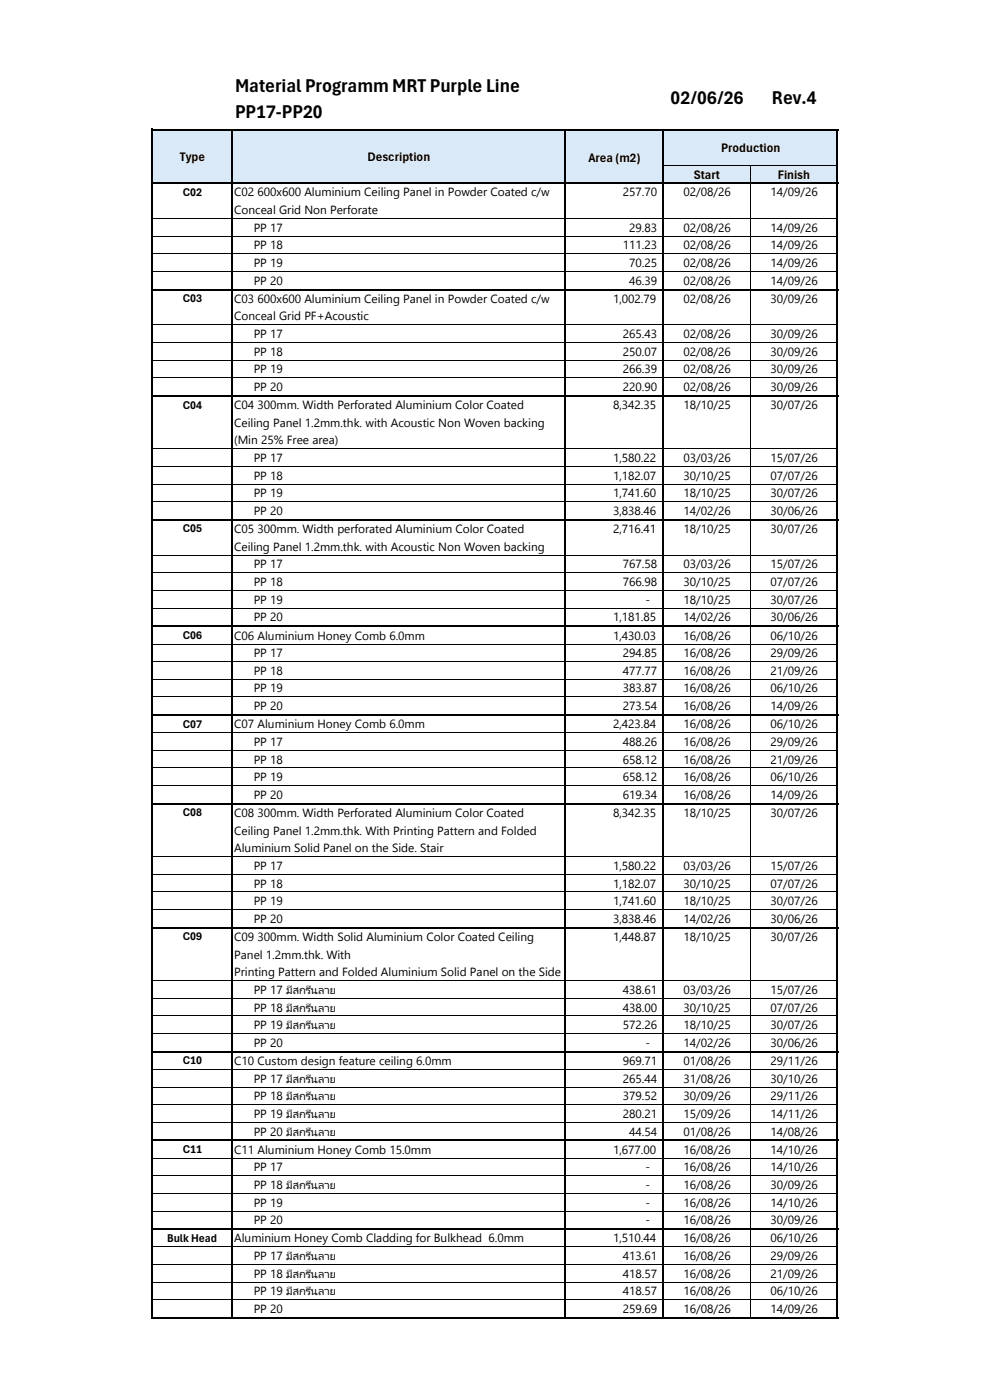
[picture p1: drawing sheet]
<svg xmlns="http://www.w3.org/2000/svg" width="297mm" height="420mm" viewBox="0 0 297 420" stroke-linecap="round" stroke-linejoin="round" font-family="sans-serif">
<defs><g id="words">
<g font-size="5.8">
<text x="70.5" y="27.6">Material Programm MRT Purple Line</text>
<text x="70.5" y="35.5">PP17-PP20</text>
<text x="201.2" y="31.2">02/06/26</text>
<text x="231.6" y="31.2">Rev.4</text>
</g>
<g font-size="3.9">
<text x="216.4" y="45.5">Production</text>
<text x="54" y="48.3">Type</text>
<text x="110.3" y="48.3">Description</text>
<text x="176.5" y="48.6">Area (m2)</text>
<text x="208.2" y="53.7">Start</text>
<text x="233.4" y="53.7">Finish</text>
</g>
<g font-size="3.6">
<text x="54.8" y="58.8">C02</text>
<text x="70.3" y="59">C02 600x600 Aluminium Ceiling Panel in Powder Coated c/w</text>
<text x="186.9" y="59">257.70</text>
<text x="205.1" y="59">02/08/26</text>
<text x="231.2" y="59">14/09/26</text>
<text x="70.3" y="64.3">Conceal Grid Non Perforate</text>
<text x="76.1" y="69.6">PP 17</text>
<text x="188.8" y="69.6">29.83</text>
<text x="205.1" y="69.6">02/08/26</text>
<text x="231.2" y="69.6">14/09/26</text>
<text x="76.1" y="74.8">PP 18</text>
<text x="186.9" y="74.8">111.23</text>
<text x="205.1" y="74.8">02/08/26</text>
<text x="231.2" y="74.8">14/09/26</text>
<text x="76.1" y="80.1">PP 19</text>
<text x="188.8" y="80.1">70.25</text>
<text x="205.1" y="80.1">02/08/26</text>
<text x="231.2" y="80.1">14/09/26</text>
<text x="76.1" y="85.4">PP 20</text>
<text x="188.8" y="85.4">46.39</text>
<text x="205.1" y="85.4">02/08/26</text>
<text x="231.2" y="85.4">14/09/26</text>
<text x="54.8" y="90.7">C03</text>
<text x="70.3" y="90.9">C03 600x600 Aluminium Ceiling Panel in Powder Coated c/w</text>
<text x="183.9" y="90.9">1,002.79</text>
<text x="205.1" y="90.9">02/08/26</text>
<text x="231.2" y="90.9">30/09/26</text>
<text x="70.3" y="96.2">Conceal Grid PF+Acoustic</text>
<text x="76.1" y="101.5">PP 17</text>
<text x="186.9" y="101.5">265.43</text>
<text x="205.1" y="101.5">02/08/26</text>
<text x="231.2" y="101.5">30/09/26</text>
<text x="76.1" y="106.8">PP 18</text>
<text x="186.9" y="106.8">250.07</text>
<text x="205.1" y="106.8">02/08/26</text>
<text x="231.2" y="106.8">30/09/26</text>
<text x="76.1" y="112.1">PP 19</text>
<text x="186.9" y="112.1">266.39</text>
<text x="205.1" y="112.1">02/08/26</text>
<text x="231.2" y="112.1">30/09/26</text>
<text x="76.1" y="117.3">PP 20</text>
<text x="186.9" y="117.3">220.90</text>
<text x="205.1" y="117.3">02/08/26</text>
<text x="231.2" y="117.3">30/09/26</text>
<text x="54.8" y="122.6">C04</text>
<text x="70.3" y="122.8">C04 300mm. Width Perforated Aluminium Color Coated</text>
<text x="183.9" y="122.8">8,342.35</text>
<text x="205.1" y="122.8">18/10/25</text>
<text x="231.2" y="122.8">30/07/26</text>
<text x="70.3" y="128.1">Ceiling Panel 1.2mm.thk. with Acoustic Non Woven backing</text>
<text x="70.3" y="133.4">(Min 25% Free area)</text>
<text x="76.1" y="138.7">PP 17</text>
<text x="76.1" y="144">PP 18</text>
<text x="183.9" y="138.7">1,580.22</text>
<text x="183.9" y="144">1,182.07</text>
<text x="205.1" y="138.7">03/03/26</text>
<text x="205.1" y="144">30/10/25</text>
<text x="231.2" y="138.7">15/07/26</text>
<text x="231.2" y="144">07/07/26</text>
<text x="76.1" y="149.3">PP 19</text>
<text x="183.9" y="149.3">1,741.60</text>
<text x="205.1" y="149.3">18/10/25</text>
<text x="231.2" y="149.3">30/07/26</text>
<text x="76.1" y="154.6">PP 20</text>
<text x="183.9" y="154.6">3,838.46</text>
<text x="205.1" y="154.6">14/02/26</text>
<text x="231.2" y="154.6">30/06/26</text>
<text x="54.8" y="159.8">C05</text>
<text x="70.3" y="160">C05 300mm. Width perforated Aluminium Color Coated</text>
<text x="183.9" y="160">2,716.41</text>
<text x="205.1" y="160">18/10/25</text>
<text x="231.2" y="160">30/07/26</text>
<text x="70.3" y="165.3">Ceiling Panel 1.2mm.thk. with Acoustic Non Woven backing</text>
<text x="76.1" y="170.6">PP 17</text>
<text x="186.9" y="170.6">767.58</text>
<text x="205.1" y="170.6">03/03/26</text>
<text x="231.2" y="170.6">15/07/26</text>
<text x="76.1" y="175.9">PP 18</text>
<text x="186.9" y="175.9">766.98</text>
<text x="205.1" y="175.9">30/10/25</text>
<text x="231.2" y="175.9">07/07/26</text>
<text x="76.1" y="181.2">PP 19</text>
<text x="193.7" y="181.2">-</text>
<text x="205.1" y="181.2">18/10/25</text>
<text x="231.2" y="181.2">30/07/26</text>
<text x="54.8" y="191.7">C06</text>
<text x="70.3" y="191.9">C06 Aluminium Honey Comb 6.0mm</text>
<text x="76.1" y="186.5">PP 20</text>
<text x="183.9" y="191.9">1,430.03</text>
<text x="183.9" y="186.5">1,181.85</text>
<text x="205.1" y="191.9">16/08/26</text>
<text x="205.1" y="186.5">14/02/26</text>
<text x="231.2" y="191.9">06/10/26</text>
<text x="231.2" y="186.5">30/06/26</text>
<text x="76.1" y="197.2">PP 17</text>
<text x="186.9" y="197.2">294.85</text>
<text x="205.1" y="197.2">16/08/26</text>
<text x="231.2" y="197.2">29/09/26</text>
<text x="76.1" y="202.5">PP 18</text>
<text x="186.9" y="202.5">477.77</text>
<text x="205.1" y="202.5">16/08/26</text>
<text x="231.2" y="202.5">21/09/26</text>
<text x="76.1" y="207.8">PP 19</text>
<text x="186.9" y="207.8">383.87</text>
<text x="205.1" y="207.8">16/08/26</text>
<text x="231.2" y="207.8">06/10/26</text>
<text x="76.1" y="213.1">PP 20</text>
<text x="186.9" y="213.1">273.54</text>
<text x="205.1" y="213.1">16/08/26</text>
<text x="231.2" y="213.1">14/09/26</text>
<text x="54.8" y="218.4">C07</text>
<text x="70.3" y="218.6">C07 Aluminium Honey Comb 6.0mm</text>
<text x="183.9" y="218.6">2,423.84</text>
<text x="205.1" y="218.6">16/08/26</text>
<text x="231.2" y="218.6">06/10/26</text>
<text x="76.1" y="223.9">PP 17</text>
<text x="186.9" y="223.9">488.26</text>
<text x="205.1" y="223.9">16/08/26</text>
<text x="231.2" y="223.9">29/09/26</text>
<text x="76.1" y="229.2">PP 18</text>
<text x="186.9" y="229.2">658.12</text>
<text x="205.1" y="229.2">16/08/26</text>
<text x="231.2" y="229.2">21/09/26</text>
<text x="76.1" y="234.4">PP 19</text>
<text x="76.1" y="239.7">PP 20</text>
<text x="186.9" y="234.4">658.12</text>
<text x="186.9" y="239.7">619.34</text>
<text x="205.1" y="234.4">16/08/26</text>
<text x="205.1" y="239.7">16/08/26</text>
<text x="231.2" y="234.4">06/10/26</text>
<text x="231.2" y="239.7">14/09/26</text>
<text x="54.8" y="245">C08</text>
<text x="70.3" y="245.2">C08 300mm. Width Perforated Aluminium Color Coated</text>
<text x="183.9" y="245.2">8,342.35</text>
<text x="205.1" y="245.2">18/10/25</text>
<text x="231.2" y="245.2">30/07/26</text>
<text x="70.3" y="250.5">Ceiling Panel 1.2mm.thk. With Printing Pattern and Folded</text>
<text x="70.3" y="255.8">Aluminium Solid Panel on the Side. Stair</text>
<text x="76.1" y="261.1">PP 17</text>
<text x="183.9" y="261.1">1,580.22</text>
<text x="205.1" y="261.1">03/03/26</text>
<text x="231.2" y="261.1">15/07/26</text>
<text x="76.1" y="266.4">PP 18</text>
<text x="183.9" y="266.4">1,182.07</text>
<text x="205.1" y="266.4">30/10/25</text>
<text x="231.2" y="266.4">07/07/26</text>
<text x="76.1" y="271.7">PP 19</text>
<text x="183.9" y="271.7">1,741.60</text>
<text x="205.1" y="271.7">18/10/25</text>
<text x="231.2" y="271.7">30/07/26</text>
<text x="76.1" y="276.9">PP 20</text>
<text x="183.9" y="276.9">3,838.46</text>
<text x="205.1" y="276.9">14/02/26</text>
<text x="231.2" y="276.9">30/06/26</text>
<text x="54.8" y="282.2">C09</text>
<text x="70.3" y="282.4">C09 300mm. Width Solid Aluminium Color Coated Ceiling</text>
<text x="70.3" y="287.7">Panel 1.2mm.thk. With</text>
<text x="183.9" y="282.4">1,448.87</text>
<text x="205.1" y="282.4">18/10/25</text>
<text x="231.2" y="282.4">30/07/26</text>
<text x="70.3" y="293">Printing Pattern and Folded Aluminium Solid Panel on the Side</text>
<text x="76.1" y="298.3">PP 17 มี</text>
<text x="87.8" y="298.3">สกรี</text>
<text x="93.3" y="298.3">นลาย</text>
<text x="186.9" y="298.3">438.61</text>
<text x="205.1" y="298.3">03/03/26</text>
<text x="231.2" y="298.3">15/07/26</text>
<text x="76.1" y="303.6">PP 18 มี</text>
<text x="87.8" y="303.6">สกรี</text>
<text x="93.3" y="303.6">นลาย</text>
<text x="186.9" y="303.6">438.00</text>
<text x="205.1" y="303.6">30/10/25</text>
<text x="231.2" y="303.6">07/07/26</text>
<text x="76.1" y="308.9">PP 19 มี</text>
<text x="87.8" y="308.9">สกรี</text>
<text x="93.3" y="308.9">นลาย</text>
<text x="186.9" y="308.9">572.26</text>
<text x="205.1" y="308.9">18/10/25</text>
<text x="231.2" y="308.9">30/07/26</text>
<text x="76.1" y="314.2">PP 20</text>
<text x="193.7" y="314.2">-</text>
<text x="205.1" y="314.2">14/02/26</text>
<text x="231.2" y="314.2">30/06/26</text>
<text x="54.8" y="319.4">C10</text>
<text x="70.3" y="319.6">C10 Custom design feature ceiling 6.0mm</text>
<text x="186.9" y="319.6">969.71</text>
<text x="205.1" y="319.6">01/08/26</text>
<text x="231.2" y="319.6">29/11/26</text>
<text x="76.1" y="324.9">PP 17 มี</text>
<text x="87.8" y="324.9">สกรี</text>
<text x="93.3" y="324.9">นลาย</text>
<text x="186.9" y="324.9">265.44</text>
<text x="205.1" y="324.9">31/08/26</text>
<text x="231.2" y="324.9">30/10/26</text>
<text x="76.1" y="330.2">PP 18 มี</text>
<text x="76.1" y="335.5">PP 19 มี</text>
<text x="87.8" y="330.2">สกรี</text>
<text x="87.8" y="335.5">สกรี</text>
<text x="93.3" y="330.2">นลาย</text>
<text x="93.3" y="335.5">นลาย</text>
<text x="186.9" y="330.2">379.52</text>
<text x="186.9" y="335.5">280.21</text>
<text x="205.1" y="330.2">30/09/26</text>
<text x="205.1" y="335.5">15/09/26</text>
<text x="231.2" y="330.2">29/11/26</text>
<text x="231.2" y="335.5">14/11/26</text>
<text x="76.1" y="340.8">PP 20 มี</text>
<text x="87.8" y="340.8">สกรี</text>
<text x="93.3" y="340.8">นลาย</text>
<text x="188.8" y="340.8">44.54</text>
<text x="205.1" y="340.8">01/08/26</text>
<text x="231.2" y="340.8">14/08/26</text>
<text x="54.8" y="346">C11</text>
<text x="70.3" y="346.2">C11 Aluminium Honey Comb 15.0mm</text>
<text x="183.9" y="346.2">1,677.00</text>
<text x="205.1" y="346.2">16/08/26</text>
<text x="231.2" y="346.2">14/10/26</text>
<text x="76.1" y="351.5">PP 17</text>
<text x="193.7" y="351.5">-</text>
<text x="205.1" y="351.5">16/08/26</text>
<text x="231.2" y="351.5">14/10/26</text>
<text x="76.1" y="356.8">PP 18 มี</text>
<text x="87.8" y="356.8">สกรี</text>
<text x="93.3" y="356.8">นลาย</text>
<text x="193.7" y="356.8">-</text>
<text x="205.1" y="356.8">16/08/26</text>
<text x="231.2" y="356.8">30/09/26</text>
<text x="76.1" y="362.1">PP 19</text>
<text x="193.7" y="362.1">-</text>
<text x="205.1" y="362.1">16/08/26</text>
<text x="231.2" y="362.1">14/10/26</text>
<text x="76.1" y="367.4">PP 20</text>
<text x="193.7" y="367.4">-</text>
<text x="205.1" y="367.4">16/08/26</text>
<text x="231.2" y="367.4">30/09/26</text>
<text x="50.1" y="372.7">Bulk Head</text>
<text x="70.3" y="372.9">Aluminium Honey Comb Cladding for Bulkhead 6.0mm</text>
<text x="183.9" y="372.9">1,510.44</text>
<text x="205.1" y="372.9">16/08/26</text>
<text x="231.2" y="372.9">06/10/26</text>
<text x="76.1" y="378.2">PP 17 มี</text>
<text x="76.1" y="383.5">PP 18 มี</text>
<text x="87.8" y="378.2">สกรี</text>
<text x="87.8" y="383.5">สกรี</text>
<text x="93.3" y="378.2">นลาย</text>
<text x="93.3" y="383.5">นลาย</text>
<text x="186.9" y="378.2">413.61</text>
<text x="186.9" y="383.5">418.57</text>
<text x="205.1" y="378.2">16/08/26</text>
<text x="205.1" y="383.5">16/08/26</text>
<text x="231.2" y="378.2">29/09/26</text>
<text x="231.2" y="383.5">21/09/26</text>
<text x="76.1" y="388.7">PP 19 มี</text>
<text x="87.8" y="388.7">สกรี</text>
<text x="93.3" y="388.7">นลาย</text>
<text x="186.9" y="388.7">418.57</text>
<text x="205.1" y="388.7">16/08/26</text>
<text x="231.2" y="388.7">06/10/26</text>
<text x="76.1" y="394">PP 20</text>
<text x="186.9" y="394">259.69</text>
<text x="205.1" y="394">16/08/26</text>
<text x="231.2" y="394">14/09/26</text>
</g>
</g></defs>
<path d="M45.8 38.9h205.4v16.1h-205.4z" fill="#dae9f8"/>
<g fill="none" stroke="#000" stroke-width=".3">
<path d="M199.3 49.6h51.6M225.1 49.7v5M225.1 55.3v31.3M45.9 65.6h23.4M45.9 70.9h23.4M45.9 76.2h23.4M69.9 65.6h99.4M69.9 70.9h99.4M69.9 76.2h99.4M169.9 65.6h28.8M169.9 70.9h28.8M169.9 76.2h28.8"/>
<path d="M199.3 65.6h51.6M199.3 70.9h51.6M199.3 76.2h51.6M45.9 81.5h23.4M45.9 97.5h23.4M69.9 81.5h99.4M69.9 97.5h99.4M169.9 81.5h28.8M169.9 97.5h28.8M199.3 81.5h51.6M199.3 97.5h51.6M225.1 87.2v31.3"/>
<path d="M45.9 102.8h23.4M45.9 108.1h23.4M45.9 113.4h23.4M69.9 102.8h99.4M69.9 108.1h99.4M69.9 113.4h99.4M169.9 102.8h28.8M169.9 108.1h28.8M169.9 113.4h28.8M199.3 102.8h51.6M199.3 108.1h51.6M199.3 113.4h51.6"/>
<path d="M225.1 119.1v36.6M45.9 134.7h23.4M69.9 134.7h99.4M169.9 134.7h28.8M199.3 134.7h51.6M45.9 140h23.4M45.9 145.3h23.4M45.9 150.6h23.4M69.9 140h99.4M69.9 145.3h99.4M69.9 150.6h99.4M169.9 140h28.8"/>
<path d="M169.9 145.3h28.8M169.9 150.6h28.8M199.3 140h51.6M199.3 145.3h51.6M199.3 150.6h51.6M225.1 156.3v31.4M45.9 166.6h23.4M45.9 171.9h23.4M45.9 177.2h23.4M69.9 166.6h99.4M69.9 171.9h99.4M69.9 177.2h99.4"/>
<path d="M169.9 166.6h28.8M169.9 171.9h28.8M169.9 177.2h28.8M199.3 166.6h51.6M199.3 171.9h51.6M199.3 177.2h51.6M45.9 182.5h23.4M45.9 193.3h23.4M45.9 198.6h23.4M69.9 182.5h99.4M69.9 193.3h99.4M69.9 198.6h99.4"/>
<path d="M169.9 182.5h28.8M169.9 193.3h28.8M169.9 198.6h28.8M199.3 182.5h51.6M199.3 193.3h51.6M199.3 198.6h51.6M225.1 188.3v26M45.9 203.9h23.4M45.9 209.1h23.4M45.9 219.9h23.4M69.9 203.9h99.4M69.9 209.1h99.4"/>
<path d="M69.9 219.9h99.4M169.9 203.9h28.8M169.9 209.1h28.8M169.9 219.9h28.8M199.3 203.9h51.6M199.3 209.1h51.6M199.3 219.9h51.6M225.1 214.9v26M45.9 225.2h23.4M45.9 230.5h23.4M45.9 235.8h23.4M69.9 225.2h99.4"/>
<path d="M69.9 230.5h99.4M69.9 235.8h99.4M169.9 225.2h28.8M169.9 230.5h28.8M169.9 235.8h28.8M199.3 225.2h51.6M199.3 230.5h51.6M199.3 235.8h51.6M45.9 257.1h23.4M69.9 257.1h99.4M169.9 257.1h28.8M199.3 257.1h51.6"/>
<path d="M225.1 241.5v36.6M45.9 262.4h23.4M45.9 267.7h23.4M45.9 273h23.4M69.9 262.4h99.4M69.9 267.7h99.4M69.9 273h99.4M169.9 262.4h28.8M169.9 267.7h28.8M169.9 273h28.8M199.3 262.4h51.6M199.3 267.7h51.6"/>
<path d="M199.3 273h51.6M225.1 278.7v36.6M45.9 294.3h23.4M45.9 299.6h23.4M69.9 294.3h99.4M69.9 299.6h99.4M169.9 294.3h28.8M169.9 299.6h28.8M199.3 294.3h51.6M199.3 299.6h51.6M45.9 304.9h23.4M45.9 310.2h23.4"/>
<path d="M69.9 304.9h99.4M69.9 310.2h99.4M169.9 304.9h28.8M169.9 310.2h28.8M199.3 304.9h51.6M199.3 310.2h51.6M225.1 315.9v26.1M45.9 321h23.4M45.9 326.2h23.4M45.9 331.5h23.4M45.9 336.8h23.4M69.9 321h99.4"/>
<path d="M69.9 326.2h99.4M69.9 331.5h99.4M69.9 336.8h99.4M169.9 321h28.8M169.9 326.2h28.8M169.9 331.5h28.8M169.9 336.8h28.8M199.3 321h51.6M199.3 326.2h51.6M199.3 331.5h51.6M199.3 336.8h51.6M45.9 347.6h23.4"/>
<path d="M45.9 352.9h23.4M45.9 358.2h23.4M69.9 347.6h99.4M69.9 352.9h99.4M69.9 358.2h99.4M169.9 347.6h28.8M169.9 352.9h28.8M169.9 358.2h28.8M199.3 347.6h51.6M199.3 352.9h51.6M199.3 358.2h51.6M225.1 342.6v26"/>
<path d="M45.9 363.5h23.4M45.9 374.2h23.4M45.9 379.5h23.4M69.9 363.5h99.4M69.9 374.2h99.4M69.9 379.5h99.4M169.9 363.5h28.8M169.9 374.2h28.8M169.9 379.5h28.8M199.3 363.5h51.6M199.3 374.2h51.6M199.3 379.5h51.6"/>
<path d="M225.1 369.2v26M45.9 384.8h23.4M45.9 390.1h23.4M69.9 384.8h99.4M69.9 390.1h99.4M169.9 384.8h28.8M169.9 390.1h28.8M199.3 384.8h51.6M199.3 390.1h51.6"/>
</g>
<g fill="#000">
<path d="M45.9 38.7h205.6v.5h-205.6zM45.9 54.7h205.6v.6h-205.6zM45.9 86.6h205.6v.6h-205.6zM45.9 118.5h205.6v.6h-205.6zM45.9 155.7h205.6v.6h-205.6zM45.9 187.7h205.6v.6h-205.6zM45.9 214.3h205.6v.6h-205.6zM45.9 240.9h205.6v.6h-205.6zM45.9 278.1h205.6v.6h-205.6zM45.9 315.3h205.6v.6h-205.6zM45.9 342h205.6v.6h-205.6zM45.9 368.6h205.6v.6h-205.6z"/>
<path d="M45.3 38.7h.6v357.1h-.6zM45.9 395.2h205.6v.6h-205.6zM69.3 39.2h.6v356.6h-.6zM169.3 39.2h.6v356.6h-.6zM198.7 39.2h.6v356.6h-.6zM250.9 39.2h.6v356.6h-.6z"/>
</g>
<use href="#words"/>
</svg>
